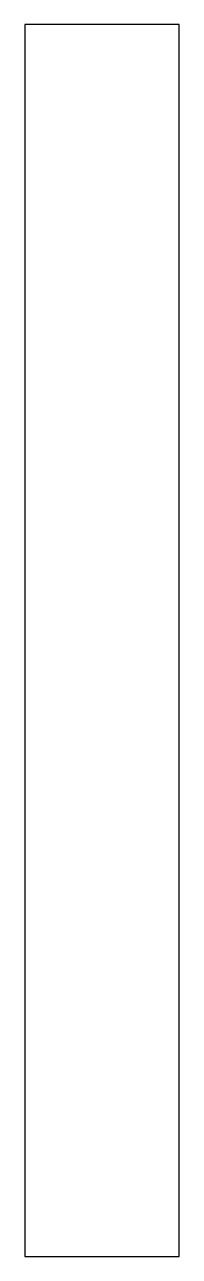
# Model space of a CAD drawing. Header units: millimetres. Extents: x 0 to 300, y 0 to 2395.
import ezdxf

# ---------------------------------------------------------------- set-up
doc = ezdxf.new("R2010")
doc.units = ezdxf.units.MM
doc.layers.add('CORTE', color=7, linetype='CONTINUOUS')

msp = doc.modelspace()

# ---------------------------------------------------------------- linework, layer by layer
at = {"layer": 'CORTE'}
msp.add_lwpolyline([(0, 0), (300, 0), (300, 2395), (0, 2395)], close=True, dxfattribs=at)

doc.saveas('drawing.dxf')
